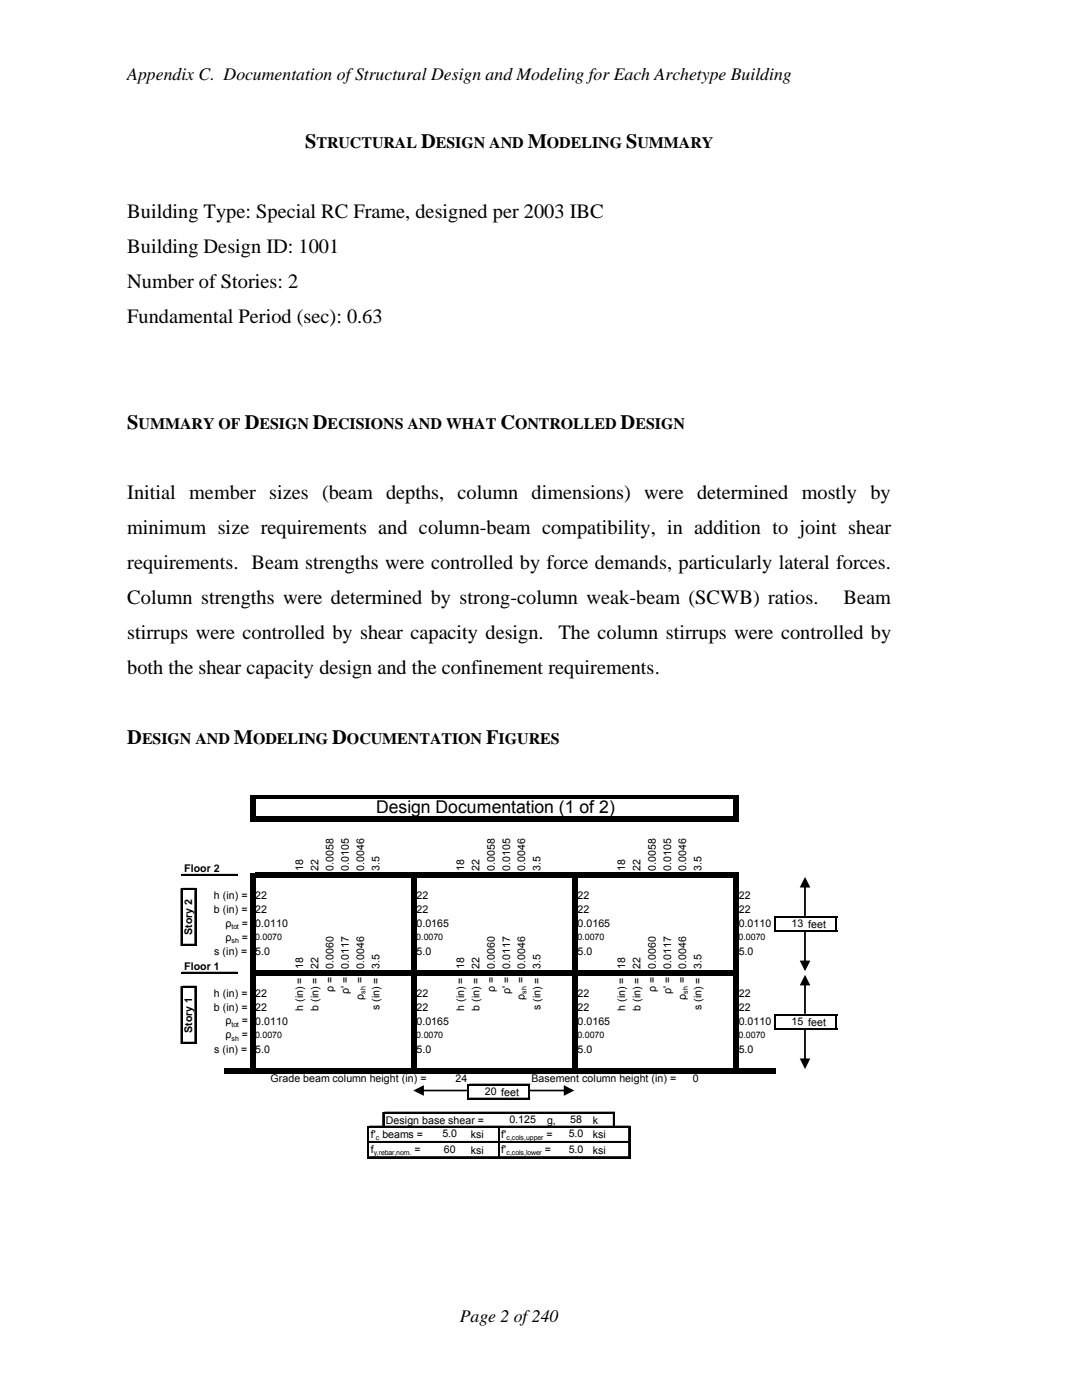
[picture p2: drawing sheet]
<svg xmlns="http://www.w3.org/2000/svg" width="216mm" height="279mm" viewBox="0 0 216 279" stroke-linecap="round" stroke-linejoin="round" font-family="sans-serif">
<defs><g id="words">
<g font-size="4.1">
<text x="60.9" y="29.6">S</text>
<text x="84" y="29.6">D</text>
<text x="105.3" y="29.6">M</text>
<text x="124.9" y="29.6">S</text>
<text x="25.4" y="43.5">Building Type: Special RC Frame, designed per 2003 IBC</text>
<text x="25.4" y="50.5">Building Design ID: 1001</text>
<text x="25.4" y="57.5">Number of Stories: 2</text>
<text x="25.4" y="64.5">Fundamental Period (sec): 0.63</text>
<text x="25.4" y="85.6">S</text>
<text x="48.8" y="85.6">D</text>
<text x="62.4" y="85.6">D</text>
<text x="99.8" y="85.6">C</text>
<text x="123.8" y="85.6">D</text>
<text x="25.4" y="99.5">Initial member sizes (beam depths, column dimensions) were determined mostly by</text>
<text x="25.4" y="106.5">minimum size requirements and column-beam compatibility, in addition to joint shear</text>
<text x="25.4" y="113.5">requirements. Beam strengths were controlled by force demands, particularly lateral forces.</text>
<text x="25.4" y="120.5">Column strengths were determined by strong-column weak-beam (SCWB) ratios.</text>
<text x="168.3" y="120.5">Beam</text>
<text x="25.4" y="127.5">stirrups were controlled by shear capacity design.</text>
<text x="111.4" y="127.5">The column stirrups were controlled by</text>
<text x="25.4" y="134.5">both the shear capacity design and the confinement requirements.</text>
<text x="25.4" y="148.5">D</text>
<text x="46.7" y="148.5">M</text>
<text x="66.3" y="148.5">D</text>
<text x="97" y="148.5">F</text>
</g>
<g font-size="3.5">
<text x="25.4" y="15.9">Appendix C. Documentation of Structural Design and Modeling for Each Archetype Building</text>
<text x="75" y="162.3">Design Documentation (1 of 2)</text>
<text x="91.7" y="263.9">Page 2 of 240</text>
</g>
<g font-size="3.2">
<text x="63.1" y="29.6">TRUCTURAL</text>
<text x="87" y="29.6">ESIGN AND</text>
<text x="109.1" y="29.6">ODELING</text>
<text x="127.2" y="29.6">UMMARY</text>
<text x="27.7" y="85.6">UMMARY OF</text>
<text x="51.8" y="85.6">ESIGN</text>
<text x="65.4" y="85.6">ECISIONS AND WHAT</text>
<text x="102.8" y="85.6">ONTROLLED</text>
<text x="126.8" y="85.6">ESIGN</text>
<text x="28.3" y="148.5">ESIGN AND</text>
<text x="50.5" y="148.5">ODELING</text>
<text x="69.2" y="148.5">OCUMENTATION</text>
<text x="99.5" y="148.5">IGURES</text>
</g>
<g font-size="2.1">
<text x="60.5" y="173.8" transform="rotate(-90 60.5 173.8)">18</text>
<text x="63.5" y="173.8" transform="rotate(-90 63.5 173.8)">22</text>
<text x="66.6" y="173.8" transform="rotate(-90 66.6 173.8)">0.0058</text>
<text x="69.6" y="173.8" transform="rotate(-90 69.6 173.8)">0.0105</text>
<text x="72.7" y="173.8" transform="rotate(-90 72.7 173.8)">0.0046</text>
<text x="75.7" y="173.8" transform="rotate(-90 75.7 173.8)">3.5</text>
<text x="92.6" y="173.8" transform="rotate(-90 92.6 173.8)">18</text>
<text x="95.7" y="173.8" transform="rotate(-90 95.7 173.8)">22</text>
<text x="98.7" y="173.8" transform="rotate(-90 98.7 173.8)">0.0058</text>
<text x="101.8" y="173.8" transform="rotate(-90 101.8 173.8)">0.0105</text>
<text x="104.8" y="173.8" transform="rotate(-90 104.8 173.8)">0.0046</text>
<text x="107.8" y="173.8" transform="rotate(-90 107.8 173.8)">3.5</text>
<text x="124.8" y="173.8" transform="rotate(-90 124.8 173.8)">18</text>
<text x="127.8" y="173.8" transform="rotate(-90 127.8 173.8)">22</text>
<text x="130.9" y="173.8" transform="rotate(-90 130.9 173.8)">0.0058</text>
<text x="133.9" y="173.8" transform="rotate(-90 133.9 173.8)">0.0105</text>
<text x="136.9" y="173.8" transform="rotate(-90 136.9 173.8)">0.0046</text>
<text x="140" y="173.8" transform="rotate(-90 140 173.8)">3.5</text>
<text x="36.7" y="174">Floor 2</text>
<text x="42.7" y="179.4">h (in) =</text>
<text x="50.9" y="179.4">22</text>
<text x="83.1" y="179.4">22</text>
<text x="115.3" y="179.4">22</text>
<text x="147.4" y="179.4">22</text>
<text x="42.7" y="182.2">b (in) =</text>
<text x="45" y="184.9">ρ</text>
<text x="48.3" y="184.9">=</text>
<text x="50.9" y="182.2">22</text>
<text x="50.9" y="185">0.0110</text>
<text x="83.1" y="182.2">22</text>
<text x="83.1" y="185">0.0165</text>
<text x="115.3" y="182.2">22</text>
<text x="115.3" y="185">0.0165</text>
<text x="147.4" y="182.2">22</text>
<text x="147.4" y="185">0.0110</text>
<text x="158" y="185">13 feet</text>
<text x="38.3" y="186.6" transform="rotate(-90 38.3 186.6)">Story 2</text>
<text x="42.8" y="190.6">s (in) =</text>
<text x="45" y="187.7">ρ</text>
<text x="48.3" y="187.7">=</text>
<text x="50.9" y="190.6">5.0</text>
<text x="83.1" y="190.6">5.0</text>
<text x="115.3" y="190.6">5.0</text>
<text x="147.4" y="190.6">5.0</text>
<text x="36.7" y="193.6">Floor 1</text>
<text x="60.5" y="193.4" transform="rotate(-90 60.5 193.4)">18</text>
<text x="63.5" y="193.4" transform="rotate(-90 63.5 193.4)">22</text>
<text x="66.6" y="193.4" transform="rotate(-90 66.6 193.4)">0.0060</text>
<text x="69.6" y="193.4" transform="rotate(-90 69.6 193.4)">0.0117</text>
<text x="72.5" y="196.3" transform="rotate(-90 72.5 196.3)">=</text>
<text x="72.7" y="193.4" transform="rotate(-90 72.7 193.4)">0.0046</text>
<text x="75.7" y="193.4" transform="rotate(-90 75.7 193.4)">3.5</text>
<text x="92.6" y="193.4" transform="rotate(-90 92.6 193.4)">18</text>
<text x="95.7" y="193.4" transform="rotate(-90 95.7 193.4)">22</text>
<text x="98.7" y="193.4" transform="rotate(-90 98.7 193.4)">0.0060</text>
<text x="101.8" y="193.4" transform="rotate(-90 101.8 193.4)">0.0117</text>
<text x="104.7" y="196.3" transform="rotate(-90 104.7 196.3)">=</text>
<text x="104.8" y="193.4" transform="rotate(-90 104.8 193.4)">0.0046</text>
<text x="107.8" y="193.4" transform="rotate(-90 107.8 193.4)">3.5</text>
<text x="124.8" y="193.4" transform="rotate(-90 124.8 193.4)">18</text>
<text x="127.8" y="193.4" transform="rotate(-90 127.8 193.4)">22</text>
<text x="130.9" y="193.4" transform="rotate(-90 130.9 193.4)">0.0060</text>
<text x="133.9" y="193.4" transform="rotate(-90 133.9 193.4)">0.0117</text>
<text x="136.8" y="196.3" transform="rotate(-90 136.8 196.3)">=</text>
<text x="136.9" y="193.4" transform="rotate(-90 136.9 193.4)">0.0046</text>
<text x="140" y="193.4" transform="rotate(-90 140 193.4)">3.5</text>
<text x="42.7" y="199">h (in) =</text>
<text x="42.7" y="201.7">b (in) =</text>
<text x="50.9" y="199">22</text>
<text x="50.9" y="201.7">22</text>
<text x="60.5" y="201.7" transform="rotate(-90 60.5 201.7)">h (in) =</text>
<text x="63.5" y="201.7" transform="rotate(-90 63.5 201.7)">b (in) =</text>
<text x="66.6" y="198" transform="rotate(-90 66.6 198)">ρ =</text>
<text x="69.6" y="198.4" transform="rotate(-90 69.6 198.4)">ρ' =</text>
<text x="72.5" y="199.5" transform="rotate(-90 72.5 199.5)">ρ</text>
<text x="75.7" y="201.6" transform="rotate(-90 75.7 201.6)">s (in) =</text>
<text x="83.1" y="199">22</text>
<text x="83.1" y="201.7">22</text>
<text x="92.6" y="201.7" transform="rotate(-90 92.6 201.7)">h (in) =</text>
<text x="95.7" y="201.7" transform="rotate(-90 95.7 201.7)">b (in) =</text>
<text x="98.7" y="198" transform="rotate(-90 98.7 198)">ρ =</text>
<text x="101.8" y="198.4" transform="rotate(-90 101.8 198.4)">ρ' =</text>
<text x="104.7" y="199.5" transform="rotate(-90 104.7 199.5)">ρ</text>
<text x="107.8" y="201.6" transform="rotate(-90 107.8 201.6)">s (in) =</text>
<text x="115.3" y="199">22</text>
<text x="115.3" y="201.7">22</text>
<text x="124.8" y="201.7" transform="rotate(-90 124.8 201.7)">h (in) =</text>
<text x="127.8" y="201.7" transform="rotate(-90 127.8 201.7)">b (in) =</text>
<text x="130.9" y="198" transform="rotate(-90 130.9 198)">ρ =</text>
<text x="133.9" y="198.4" transform="rotate(-90 133.9 198.4)">ρ' =</text>
<text x="136.8" y="199.5" transform="rotate(-90 136.8 199.5)">ρ</text>
<text x="140" y="201.6" transform="rotate(-90 140 201.6)">s (in) =</text>
<text x="147.4" y="199">22</text>
<text x="147.4" y="201.7">22</text>
<text x="38.3" y="206.1" transform="rotate(-90 38.3 206.1)">Story 1</text>
<text x="45" y="204.4">ρ</text>
<text x="45" y="207.2">ρ</text>
<text x="48.3" y="207.2">=</text>
<text x="48.3" y="204.4">=</text>
<text x="50.9" y="204.5">0.0110</text>
<text x="83.1" y="204.5">0.0165</text>
<text x="115.3" y="204.5">0.0165</text>
<text x="147.4" y="204.5">0.0110</text>
<text x="158" y="204.5">15 feet</text>
<text x="42.8" y="210.1">s (in) =</text>
<text x="50.9" y="210.1">5.0</text>
<text x="54" y="215.9">Grade beam column height (in) =</text>
<text x="83.1" y="210.1">5.0</text>
<text x="90.9" y="215.9">24</text>
<text x="106.1" y="215.9">Basement column height (in) =</text>
<text x="115.3" y="210.1">5.0</text>
<text x="138.3" y="215.9">0</text>
<text x="147.4" y="210.1">5.0</text>
<text x="96.7" y="218.5">20 feet</text>
<text x="74" y="227.1">f' beams =</text>
<text x="77" y="224.3">Design base shear =</text>
<text x="88.3" y="227">5.0</text>
<text x="93.9" y="227.2">ksi</text>
<text x="100" y="227.1">f'</text>
<text x="101.6" y="224.1">0.125</text>
<text x="109" y="227.1">=</text>
<text x="109.1" y="224.3">g,</text>
<text x="113.5" y="227">5.0</text>
<text x="113.8" y="224.1">58</text>
<text x="118.3" y="224.3">k</text>
<text x="118.3" y="227.2">ksi</text>
<text x="74" y="230.1">f</text>
<text x="82.7" y="230.1">=</text>
<text x="88.6" y="230">60</text>
<text x="93.9" y="230.2">ksi</text>
<text x="100" y="230.1">f'</text>
<text x="108.7" y="230.1">=</text>
<text x="113.5" y="230">5.0</text>
<text x="118.3" y="230.2">ksi</text>
</g>
<g font-size="1.8">
<text x="50.9" y="187.7">0.0070</text>
<text x="83.1" y="187.7">0.0070</text>
<text x="115.2" y="187.7">0.0070</text>
<text x="147.4" y="187.7">0.0070</text>
<text x="50.9" y="207.2">0.0070</text>
<text x="83.1" y="207.2">0.0070</text>
<text x="115.2" y="207.2">0.0070</text>
<text x="147.4" y="207.2">0.0070</text>
</g>
<g font-size="1.4">
<text x="46.2" y="185.3">tot</text>
<text x="46.2" y="188.1">sh</text>
<text x="72.9" y="198.3" transform="rotate(-90 72.9 198.3)">sh</text>
<text x="105.1" y="198.3" transform="rotate(-90 105.1 198.3)">sh</text>
<text x="137.2" y="198.3" transform="rotate(-90 137.2 198.3)">sh</text>
<text x="46.2" y="207.7">sh</text>
<text x="46.2" y="204.9">tot</text>
<text x="75" y="227.5">c</text>
<text x="101" y="227.5">c,cols,upper</text>
<text x="74.6" y="230.5">y,rebar,nom.</text>
<text x="101" y="230.5">c,cols,lower</text>
</g>
</g></defs>
<g fill="#000">
<path d="M51 158.7h96.4v.7h-96.4zM50 158.7h1v5.3h-1zM51 163h96.4v1h-96.4zM51 174.2h96.4v1h-96.4zM146.4 159.4h1v4.6h-1zM51 193.7h96.4v1h-96.4zM44.7 213.3h110v1h-110zM50 174.2h1v40.1h-1zM82.1 175.2h1v39.1h-1zM114.3 175.2h1v39.1h-1zM146.4 175.2h1v39.1h-1z"/>
<path d="M160.5 176.6l.3 .2v5.9l-.2 .1-.2-.1zM160.6 175l1.1 2.1h-2.1z"/>
<path d="M160.5 185.8l.3 .1v6.2l-.2 .1-.2-.1zM159.6 191.7h2.1l-1.1 2.1z"/>
<path d="M84.1 217.5h8.9l.2 .1-.2 .2h-8.8zM82.5 217.6l2.1-1v2.1z"/>
<path d="M105.6 217.5h7.2l.2 .1-.2 .2h-7h-.2zM112.5 216.6l2.1 1-2.1 1.1z"/>
<path d="M160.5 196.2l.3 .1v5.9l-.2 .2-.2-.2zM160.6 194.5l1.1 2.2h-2.1z"/>
<path d="M160.5 205.3h.1l.2 .2v6.1l-.2 .2-.2-.2zM159.6 211.2h2.1l-1.1 2.2z"/>
</g>
<g fill="none" stroke="#000" stroke-width=".2">
<path d="M36.1 177.3v11.5M36.3 174.5h11.2M36.4 177.3h2.8M38.9 177.6v11.2M36.1 196.8v11.5M36.3 194h11.2M36.4 188.4h2.8M36.4 196.8h2.8M38.9 197.2v11.1M154.5 182.9v3.1M154.9 182.9h12.2M154.9 185.7h12.2"/>
<path d="M166.7 183.2v2.8M36.4 208h2.8M93.3 216.4v3.1M93.6 216.4h12.2M93.6 219.2h12.2M105.5 216.7v2.8M154.5 202.4v3.1M154.9 202.4h12.2M154.9 205.2h12.2M166.7 202.8v2.7M73.3 224.7v6.5M73.7 224.7h52.1"/>
<path d="M73.7 227.8h52.1M73.7 230.8h52.1M76.4 222v3.1M76.7 222h46M99.4 225.1v6.1M122.4 222.3v2.8M125.4 225.1v6.1"/>
</g>
<g fill="none" stroke="#000" stroke-width=".34">
<path d="M36.3 174.7h11.2M36.3 177.3v11.5M36.4 177.5h2.8M39.1 177.6v11.2M36.3 194.2h11.2M36.3 196.8v11.5M36.4 188.6h2.8M36.4 197h2.8M39.1 197.2v11.1M154.7 182.9v3.1M154.9 183h12.2M154.9 185.8h12.2"/>
<path d="M166.9 183.2v2.8M36.4 208.2h2.8M93.5 216.4v3.1M93.6 216.6h12.2M93.6 219.4h12.2M105.6 216.7v2.8M154.7 202.4v3.1M154.9 202.6h12.2M154.9 205.4h12.2M166.9 202.8v2.7M73.5 224.7v6.5M73.7 224.9h52.1"/>
<path d="M73.7 228h52.1M73.7 231h52.1M76.5 222v3.1M76.7 222.1h46M99.6 225.1v6.1M122.6 222.3v2.8M125.6 225.1v6.1"/>
</g>
<use href="#words"/>
</svg>
